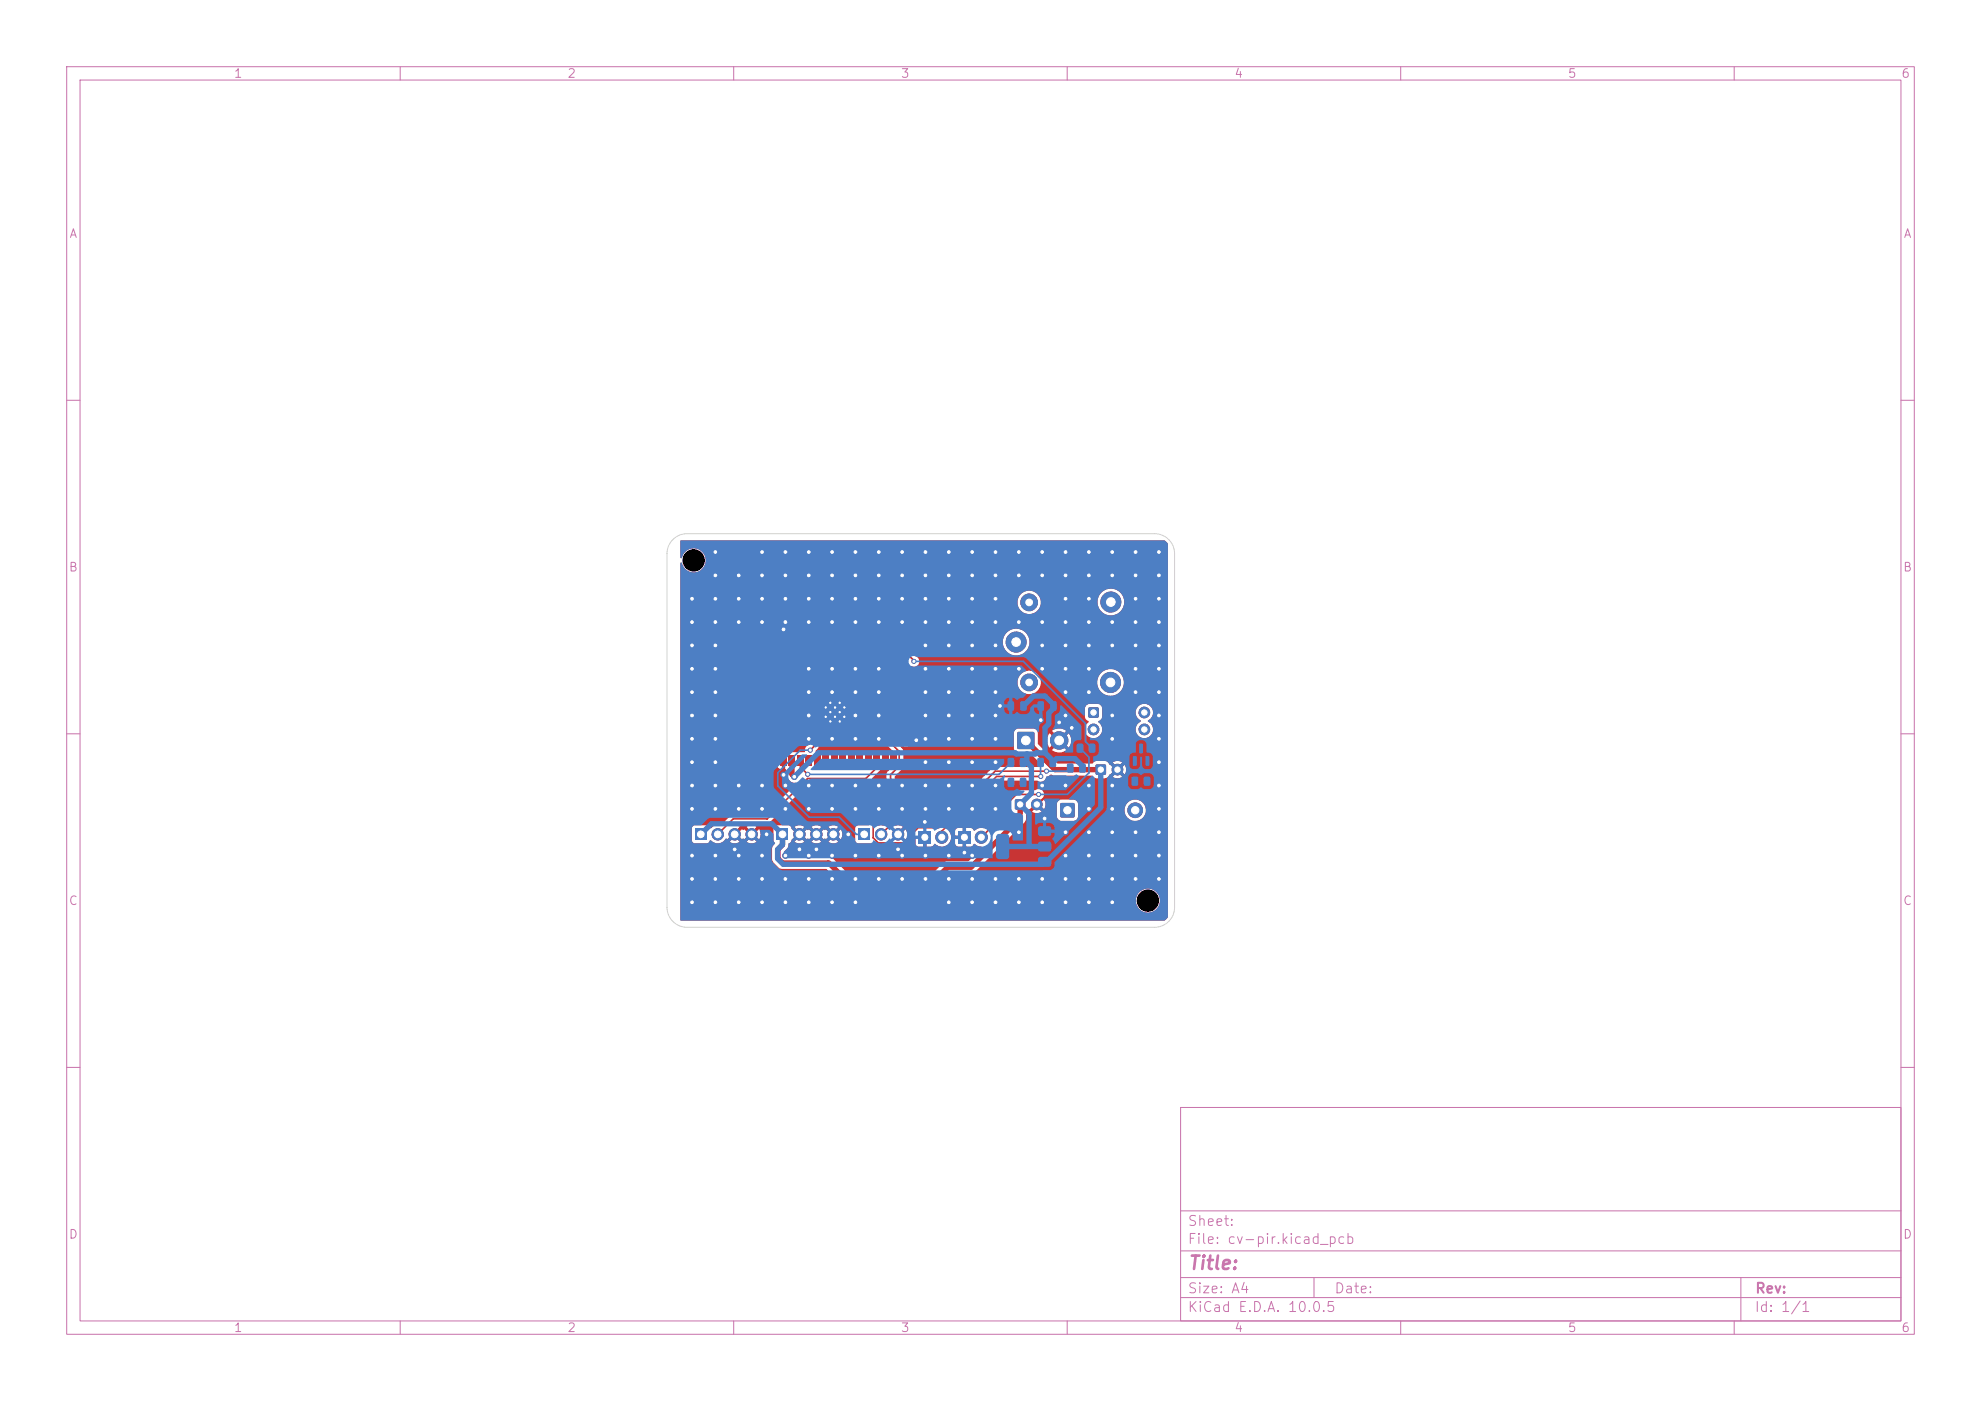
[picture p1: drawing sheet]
<svg xmlns="http://www.w3.org/2000/svg" width="297mm" height="210mm" viewBox="0 0 297 210" stroke-linecap="round" stroke-linejoin="round" font-family="sans-serif">
<defs><g id="words">
<text font-size="2" fill="#c872ab" x="178" y="190.8">Title:</text>
<g font-size="1.5" fill="#c872ab">
<text x="178" y="184.1">Sheet:</text>
<text x="178" y="186.8">File: cv-pir.kicad_pcb</text>
<text x="178" y="197">KiCad E.D.A. 10.0.5</text>
<text x="178" y="194.2">Size: A4</text>
<text x="200" y="194.2">Date:</text>
<text x="263" y="197">Id: 1/1</text>
<text x="263" y="194.2">Rev:</text>
</g>
<g font-size="1.3" fill="#c872ab">
<text x="35" y="12">1</text>
<text x="85" y="12">2</text>
<text x="135" y="12">3</text>
<text x="185" y="12">4</text>
<text x="235" y="12">5</text>
<text x="285" y="12">6</text>
<text x="10.3" y="36">A</text>
<text x="285.3" y="36">A</text>
<text x="10.2" y="86">B</text>
<text x="285.2" y="86">B</text>
<text x="10.2" y="136">C</text>
<text x="285.2" y="136">C</text>
<text x="10.2" y="186">D</text>
<text x="285.2" y="186">D</text>
<text x="35" y="200">1</text>
<text x="85" y="200">2</text>
<text x="135" y="200">3</text>
<text x="185" y="200">4</text>
<text x="235" y="200">5</text>
<text x="285" y="200">6</text>
</g>
</g></defs>
<g fill="none" stroke="#c872ab" stroke-width=".15">
<path d="M10 10h277v190h-277zM12 12h273v186h-273zM60 10v2M110 10v2M160 10v2M210 10v2M260 10v2M10 60h2M285 60h2M10 110h2M285 110h2M10 160h2"/>
<path d="M177 166h108v32h-108zM285 160h2M60 198v2M110 198v2M160 198v2M177 194.5h108M177 191.5h108M177 187.5h108M177 181.5h108M197 191.5v3M210 198v2M260 198v2"/>
<path d="M261 191.5v6.5"/>
</g>
<path d="M104.2 124.2h1.7v1.7h-1.7z" fill="#c83434"/>
<g fill="#c83434" stroke="#c83434" stroke-width=".15">
<circle cx="107.6" cy="125.1" r=".85"/>
<circle cx="110.1" cy="125.1" r=".85"/>
<circle cx="112.7" cy="125.1" r=".85"/>
</g>
<path d="M152.6 109.8h2.4v2.4h-2.4z" fill="#c83434"/>
<circle cx="158.8" cy="111" r="1.3" fill="#c83434" stroke="#c83434" stroke-width=".15"/>
<path d="M152.2 119.9h1.5v1.4h-1.5z" fill="#c83434"/>
<g fill="#c83434" stroke="#c83434" stroke-width=".15">
<circle cx="155.4" cy="120.6" r=".8"/>
<circle cx="140" cy="134.4" r=".75"/>
</g>
<path d="M163.2 106.1h1.5v1.4h-1.5z" fill="#c83434"/>
<g fill="#c83434" stroke="#c83434" stroke-width=".15">
<circle cx="163.9" cy="109.3" r=".8"/>
<circle cx="171.6" cy="109.3" r=".8"/>
<circle cx="171.6" cy="106.8" r=".8"/>
</g>
<path d="M116.5 124.2h1.7v1.7h-1.7z" fill="#c83434"/>
<g fill="#c83434" stroke="#c83434" stroke-width=".15">
<circle cx="119.9" cy="125.1" r=".85"/>
<circle cx="122.4" cy="125.1" r=".85"/>
<circle cx="124.9" cy="125.1" r=".85"/>
</g>
<path d="M159 120.4h2.1v2.1h-2.1z" fill="#c83434"/>
<circle cx="170.2" cy="121.5" r="1.1" fill="#c83434" stroke="#c83434" stroke-width=".15"/>
<path d="M143.7 124.6h1.8v1.8h-1.8z" fill="#c83434"/>
<g fill="#c83434" stroke="#c83434" stroke-width=".15">
<circle cx="147.1" cy="125.5" r=".9"/>
<circle cx="136" cy="134.4" r=".75"/>
</g>
<g fill="#c83434">
<path d="M117 113.3h.9v1.5h-.9z"/>
<path d="M118.3 113.3h.9v1.5h-.9z"/>
<path d="M119.6 113.3h.9v1.5h-.9z"/>
<path d="M120.8 113.3h.9v1.5h-.9z"/>
<path d="M122.1 113.3h.9v1.5h-.9z"/>
<path d="M123.4 113.3h.9v1.5h-.9z"/>
<path d="M124.6 113.3h.9v1.5h-.9z"/>
<path d="M125.9 113.3h.9v1.5h-.9z"/>
<path d="M127.2 113.3h.9v1.5h-.9z"/>
<path d="M128.5 113.3h.8v1.5h-.8z"/>
<path d="M129.7 113.3h.9v1.5h-.9z"/>
<path d="M131 113.3h.9v1.5h-.9z"/>
<path d="M132.3 113.3h.9v1.5h-.9z"/>
<path d="M133.5 113.3h.9v1.5h-.9z"/>
<path d="M134.5 110.5h1.5v.9h-1.5z"/>
<path d="M134.5 109.2h1.5v.9h-1.5z"/>
<path d="M134.5 108h1.5v.9h-1.5z"/>
<path d="M134.5 106.7h1.5v.9h-1.5z"/>
<path d="M134.5 105.4h1.5v.9h-1.5z"/>
<path d="M134.5 104.2h1.5v.9h-1.5z"/>
<path d="M134.5 102.9h1.5v.9h-1.5z"/>
<path d="M134.5 101.6h1.5v.9h-1.5z"/>
<path d="M134.5 100.4h1.5v.9h-1.5z"/>
<path d="M134.5 99.1h1.5v.9h-1.5z"/>
<path d="M133.5 95.8h.9v1.5h-.9z"/>
<path d="M132.3 95.8h.9v1.5h-.9z"/>
<path d="M131 95.8h.9v1.5h-.9z"/>
<path d="M129.7 95.8h.9v1.5h-.9z"/>
<path d="M128.5 95.8h.8v1.5h-.8z"/>
<path d="M127.2 95.8h.9v1.5h-.9z"/>
<path d="M125.9 95.8h.9v1.5h-.9z"/>
<path d="M124.6 95.8h.9v1.5h-.9z"/>
<path d="M123.4 95.8h.9v1.5h-.9z"/>
<path d="M122.1 95.8h.9v1.5h-.9z"/>
<path d="M120.8 95.8h.9v1.5h-.9z"/>
<path d="M119.6 95.8h.9v1.5h-.9z"/>
<path d="M118.3 95.8h.9v1.5h-.9z"/>
<path d="M117 95.8h.9v1.5h-.9z"/>
<path d="M123.3 107.7h.9v.9h-.9z"/>
</g>
<circle cx="124.5" cy="108.2" r=".3" fill="#c83434" stroke="#c83434" stroke-width=".15"/>
<path d="M124.7 107.7h.9v.9h-.9z" fill="#c83434"/>
<circle cx="125.9" cy="108.2" r=".3" fill="#c83434" stroke="#c83434" stroke-width=".15"/>
<path d="M126.1 107.7h.9v.9h-.9z" fill="#c83434"/>
<g fill="#c83434" stroke="#c83434" stroke-width=".15">
<circle cx="123.8" cy="107.5" r=".3"/>
<circle cx="125.2" cy="107.5" r=".3"/>
<circle cx="126.6" cy="107.5" r=".3"/>
</g>
<path d="M123.3 106.3h.9v.9h-.9z" fill="#c83434"/>
<circle cx="124.5" cy="106.7" r=".3" fill="#c83434" stroke="#c83434" stroke-width=".15"/>
<path d="M124.7 106.3h.9v.9h-.9z" fill="#c83434"/>
<circle cx="125.9" cy="106.7" r=".3" fill="#c83434" stroke="#c83434" stroke-width=".15"/>
<path d="M126.1 106.3h.9v.9h-.9z" fill="#c83434"/>
<g fill="#c83434" stroke="#c83434" stroke-width=".15">
<circle cx="123.8" cy="106.1" r=".3"/>
<circle cx="125.2" cy="106.1" r=".3"/>
<circle cx="126.6" cy="106.1" r=".3"/>
</g>
<path d="M123.3 104.9h.9v.9h-.9z" fill="#c83434"/>
<circle cx="124.5" cy="105.4" r=".3" fill="#c83434" stroke="#c83434" stroke-width=".15"/>
<path d="M124.7 104.9h.9v.9h-.9z" fill="#c83434"/>
<circle cx="125.9" cy="105.4" r=".3" fill="#c83434" stroke="#c83434" stroke-width=".15"/>
<g fill="#c83434">
<path d="M126.1 104.9h.9v.9h-.9z"/>
<path d="M137.8 124.6h1.8v1.8h-1.8z"/>
</g>
<circle cx="141.2" cy="125.5" r=".9" fill="#c83434" stroke="#c83434" stroke-width=".15"/>
<path d="M164.3 114.6h1.5v1.5h-1.5z" fill="#c83434"/>
<g fill="#c83434" stroke="#c83434" stroke-width=".15">
<circle cx="167.5" cy="115.4" r=".8"/>
<circle cx="152.3" cy="96.2" r="1.5"/>
<circle cx="154.3" cy="102.3" r="1.25"/>
<circle cx="166.5" cy="102.3" r="1.5"/>
<circle cx="166.5" cy="90.2" r="1.5"/>
<circle cx="154.3" cy="90.3" r="1.25"/>
<circle cx="132" cy="134.4" r=".75"/>
</g>
<path d="M128.7 124.2h1.7v1.7h-1.7z" fill="#c83434"/>
<g fill="#c83434" stroke="#c83434" stroke-width=".15">
<circle cx="132.1" cy="125.1" r=".85"/>
<circle cx="134.6" cy="125.1" r=".85"/>
<circle cx="110.5" cy="83.2" r=".5"/>
<circle cx="156.9" cy="115.6" r=".3"/>
<circle cx="166.7" cy="96.8" r=".4"/>
<circle cx="121.2" cy="131.8" r=".4"/>
<circle cx="145.7" cy="96.8" r=".4"/>
<circle cx="163.2" cy="96.8" r=".4"/>
<circle cx="128.2" cy="110.8" r=".4"/>
<circle cx="138.8" cy="114.2" r=".4"/>
<circle cx="152.7" cy="86.3" r=".4"/>
<circle cx="138.7" cy="82.8" r=".4"/>
<circle cx="138.7" cy="96.8" r=".4"/>
<circle cx="131.8" cy="100.2" r=".4"/>
<circle cx="138.8" cy="100.2" r=".4"/>
<circle cx="170.3" cy="93.3" r=".4"/>
<circle cx="128.2" cy="100.2" r=".4"/>
<circle cx="159.7" cy="124.8" r=".4"/>
<circle cx="145.7" cy="82.8" r=".4"/>
<circle cx="163.3" cy="93.3" r=".4"/>
<circle cx="107.2" cy="107.2" r=".4"/>
<circle cx="149.3" cy="86.3" r=".4"/>
<circle cx="149.3" cy="93.3" r=".4"/>
<circle cx="137.4" cy="111" r=".4"/>
<circle cx="138.8" cy="93.3" r=".4"/>
<circle cx="163.2" cy="82.8" r=".4"/>
<circle cx="135.3" cy="128.2" r=".4"/>
<circle cx="128.2" cy="121.2" r=".4"/>
<circle cx="110.8" cy="128.2" r=".4"/>
<circle cx="142.2" cy="103.8" r=".4"/>
<circle cx="145.8" cy="128.2" r=".4"/>
<circle cx="159.7" cy="100.2" r=".4"/>
<circle cx="145.7" cy="89.8" r=".4"/>
<circle cx="128.2" cy="131.8" r=".4"/>
<circle cx="159.7" cy="128.2" r=".4"/>
<circle cx="166.7" cy="107.2" r=".4"/>
<circle cx="173.7" cy="124.8" r=".4"/>
<circle cx="128.2" cy="86.3" r=".4"/>
<circle cx="149.2" cy="135.3" r=".4"/>
<circle cx="170.3" cy="82.8" r=".4"/>
<circle cx="124.8" cy="128.2" r=".4"/>
<circle cx="156.6" cy="122.7" r=".4"/>
<circle cx="121.2" cy="93.3" r=".4"/>
<circle cx="121.2" cy="110.8" r=".4"/>
<circle cx="131.8" cy="121.2" r=".4"/>
<circle cx="145.7" cy="117.7" r=".4"/>
<circle cx="142.3" cy="121.2" r=".4"/>
<circle cx="156.3" cy="86.3" r=".4"/>
<circle cx="128.2" cy="117.7" r=".4"/>
<circle cx="156.2" cy="82.8" r=".4"/>
<circle cx="166.7" cy="117.7" r=".4"/>
<circle cx="128.2" cy="107.2" r=".4"/>
<circle cx="142.3" cy="107.2" r=".4"/>
<circle cx="173.7" cy="131.8" r=".4"/>
<circle cx="159.7" cy="89.8" r=".4"/>
<circle cx="107.2" cy="96.8" r=".4"/>
<circle cx="173.7" cy="96.8" r=".4"/>
<circle cx="117.5" cy="94.3" r=".4"/>
<circle cx="163.3" cy="100.2" r=".4"/>
<circle cx="107.2" cy="135.3" r=".4"/>
<circle cx="103.7" cy="96.8" r=".4"/>
<circle cx="135.3" cy="82.8" r=".4"/>
<circle cx="159.7" cy="96.8" r=".4"/>
<circle cx="121.2" cy="135.3" r=".4"/>
<circle cx="107.2" cy="103.8" r=".4"/>
<circle cx="103.8" cy="128.2" r=".4"/>
<circle cx="107.2" cy="121.2" r=".4"/>
<circle cx="103.8" cy="93.3" r=".4"/>
<circle cx="173.7" cy="82.8" r=".4"/>
<circle cx="117.7" cy="89.8" r=".4"/>
<circle cx="131.8" cy="107.2" r=".4"/>
<circle cx="107.2" cy="128.2" r=".4"/>
<circle cx="173.7" cy="114.2" r=".4"/>
<circle cx="145.8" cy="131.8" r=".4"/>
<circle cx="110.8" cy="121.2" r=".4"/>
<circle cx="166.7" cy="82.8" r=".4"/>
<circle cx="145.7" cy="110.8" r=".4"/>
<circle cx="107.2" cy="93.3" r=".4"/>
<circle cx="110.8" cy="93.3" r=".4"/>
<circle cx="149.3" cy="121.2" r=".4"/>
<circle cx="135.3" cy="93.3" r=".4"/>
<circle cx="152.7" cy="82.8" r=".4"/>
<circle cx="103.8" cy="100.2" r=".4"/>
<circle cx="110.7" cy="89.8" r=".4"/>
<circle cx="142.2" cy="89.8" r=".4"/>
<circle cx="117.8" cy="128.2" r=".4"/>
<circle cx="173.7" cy="86.3" r=".4"/>
<circle cx="159.7" cy="117.7" r=".4"/>
<circle cx="152.7" cy="124.8" r=".4"/>
<circle cx="128.2" cy="93.3" r=".4"/>
<circle cx="124.8" cy="131.8" r=".4"/>
<circle cx="149.3" cy="114.2" r=".4"/>
<circle cx="131.7" cy="82.8" r=".4"/>
<circle cx="131.7" cy="89.8" r=".4"/>
<circle cx="142.3" cy="86.3" r=".4"/>
<circle cx="124.7" cy="82.8" r=".4"/>
<circle cx="103.7" cy="89.8" r=".4"/>
<circle cx="149.3" cy="131.8" r=".4"/>
<circle cx="173.7" cy="117.7" r=".4"/>
<circle cx="135.3" cy="121.2" r=".4"/>
<circle cx="149.2" cy="82.8" r=".4"/>
<circle cx="152.7" cy="135.3" r=".4"/>
<circle cx="156" cy="107.9" r=".4"/>
<circle cx="156.3" cy="100.2" r=".4"/>
<circle cx="145.8" cy="107.2" r=".4"/>
<circle cx="142.3" cy="93.3" r=".4"/>
<circle cx="173.7" cy="93.3" r=".4"/>
<circle cx="166.7" cy="128.2" r=".4"/>
<circle cx="128.2" cy="135.3" r=".4"/>
<circle cx="110.8" cy="131.8" r=".4"/>
<circle cx="131.7" cy="103.8" r=".4"/>
<circle cx="173.7" cy="100.2" r=".4"/>
<circle cx="134.6" cy="127.3" r=".4"/>
<circle cx="149.2" cy="110.8" r=".4"/>
<circle cx="159.7" cy="131.8" r=".4"/>
<circle cx="173.7" cy="89.8" r=".4"/>
<circle cx="122.4" cy="127.3" r=".4"/>
<circle cx="114.2" cy="135.3" r=".4"/>
<circle cx="152.7" cy="131.8" r=".4"/>
<circle cx="145.8" cy="100.2" r=".4"/>
<circle cx="138.8" cy="131.8" r=".4"/>
<circle cx="159.7" cy="103.8" r=".4"/>
<circle cx="145.8" cy="114.2" r=".4"/>
<circle cx="107.2" cy="117.7" r=".4"/>
<circle cx="159.7" cy="86.3" r=".4"/>
<circle cx="149.3" cy="107.2" r=".4"/>
<circle cx="156.2" cy="96.8" r=".4"/>
<circle cx="135.3" cy="117.7" r=".4"/>
<circle cx="159.7" cy="107.2" r=".4"/>
<circle cx="124.7" cy="110.8" r=".4"/>
<circle cx="149.2" cy="96.8" r=".4"/>
<circle cx="128.2" cy="82.8" r=".4"/>
<circle cx="103.8" cy="135.3" r=".4"/>
<circle cx="159.7" cy="135.3" r=".4"/>
<circle cx="117.8" cy="121.2" r=".4"/>
<circle cx="110.8" cy="86.3" r=".4"/>
<circle cx="117.7" cy="135.3" r=".4"/>
<circle cx="163.2" cy="117.7" r=".4"/>
<circle cx="145.7" cy="135.3" r=".4"/>
<circle cx="131.7" cy="110.8" r=".4"/>
<circle cx="131.8" cy="128.2" r=".4"/>
<circle cx="103.8" cy="131.8" r=".4"/>
<circle cx="114.2" cy="82.8" r=".4"/>
<circle cx="124.8" cy="100.2" r=".4"/>
<circle cx="124.7" cy="89.8" r=".4"/>
<circle cx="117.8" cy="131.8" r=".4"/>
<circle cx="170.3" cy="100.2" r=".4"/>
<circle cx="170.3" cy="86.3" r=".4"/>
<circle cx="145.8" cy="121.2" r=".4"/>
<circle cx="114.2" cy="128.2" r=".4"/>
<circle cx="163.2" cy="103.8" r=".4"/>
<circle cx="114.2" cy="117.7" r=".4"/>
<circle cx="103.8" cy="110.8" r=".4"/>
<circle cx="166.7" cy="86.3" r=".4"/>
<circle cx="163.3" cy="124.8" r=".4"/>
<circle cx="138.7" cy="89.8" r=".4"/>
<circle cx="121.2" cy="100.2" r=".4"/>
<circle cx="166.7" cy="135.3" r=".4"/>
<circle cx="138.8" cy="107.2" r=".4"/>
<circle cx="124.8" cy="86.3" r=".4"/>
<circle cx="124.8" cy="121.2" r=".4"/>
<circle cx="166.7" cy="131.8" r=".4"/>
<circle cx="128.2" cy="128.2" r=".4"/>
<circle cx="117.8" cy="86.3" r=".4"/>
<circle cx="121.2" cy="121.2" r=".4"/>
<circle cx="107.2" cy="89.8" r=".4"/>
<circle cx="138.7" cy="117.7" r=".4"/>
<circle cx="142.3" cy="114.2" r=".4"/>
<circle cx="119.9" cy="127.3" r=".4"/>
<circle cx="149.3" cy="100.2" r=".4"/>
<circle cx="110.1" cy="127.3" r=".4"/>
<circle cx="107.2" cy="110.8" r=".4"/>
<circle cx="160.7" cy="109.1" r=".4"/>
<circle cx="124.7" cy="117.7" r=".4"/>
<circle cx="124.8" cy="93.3" r=".4"/>
<circle cx="149.2" cy="117.7" r=".4"/>
<circle cx="114.9" cy="125.1" r=".4"/>
<circle cx="131.8" cy="86.3" r=".4"/>
<circle cx="156.3" cy="93.3" r=".4"/>
<circle cx="163.3" cy="86.3" r=".4"/>
<circle cx="156.3" cy="131.8" r=".4"/>
<circle cx="163.3" cy="131.8" r=".4"/>
<circle cx="117.5" cy="116.2" r=".4"/>
<circle cx="163.3" cy="121.2" r=".4"/>
<circle cx="135.3" cy="86.3" r=".4"/>
<circle cx="103.8" cy="117.7" r=".4"/>
<circle cx="138.8" cy="121.2" r=".4"/>
<circle cx="107.2" cy="131.8" r=".4"/>
<circle cx="131.7" cy="117.7" r=".4"/>
<circle cx="110.7" cy="117.7" r=".4"/>
<circle cx="142.3" cy="100.2" r=".4"/>
<circle cx="128.2" cy="103.8" r=".4"/>
<circle cx="142.3" cy="110.8" r=".4"/>
<circle cx="166.7" cy="121.2" r=".4"/>
<circle cx="124.7" cy="135.3" r=".4"/>
<circle cx="107.2" cy="100.2" r=".4"/>
<circle cx="107.2" cy="86.3" r=".4"/>
<circle cx="121.2" cy="107.2" r=".4"/>
<circle cx="145.8" cy="86.3" r=".4"/>
<circle cx="142.3" cy="128.2" r=".4"/>
<circle cx="121.2" cy="82.8" r=".4"/>
<circle cx="142.3" cy="131.8" r=".4"/>
<circle cx="166.7" cy="93.3" r=".4"/>
<circle cx="142.3" cy="117.7" r=".4"/>
<circle cx="121.2" cy="117.7" r=".4"/>
<circle cx="117.8" cy="93.3" r=".4"/>
<circle cx="124.7" cy="103.8" r=".4"/>
<circle cx="107.2" cy="82.8" r=".4"/>
<circle cx="131.8" cy="131.8" r=".4"/>
<circle cx="103.8" cy="103.8" r=".4"/>
<circle cx="145.8" cy="93.3" r=".4"/>
<circle cx="145.7" cy="103.8" r=".4"/>
<circle cx="170.3" cy="124.8" r=".4"/>
<circle cx="138.8" cy="86.3" r=".4"/>
<circle cx="170.2" cy="89.8" r=".4"/>
<circle cx="170.3" cy="103.8" r=".4"/>
<circle cx="117.7" cy="82.8" r=".4"/>
<circle cx="114.2" cy="131.8" r=".4"/>
<circle cx="138.7" cy="103.8" r=".4"/>
<circle cx="166.7" cy="124.8" r=".4"/>
<circle cx="144.6" cy="127.8" r=".4"/>
<circle cx="173.7" cy="128.2" r=".4"/>
<circle cx="166.7" cy="110.8" r=".4"/>
<circle cx="163.2" cy="135.3" r=".4"/>
<circle cx="127.2" cy="125.1" r=".4"/>
<circle cx="156.2" cy="117.7" r=".4"/>
<circle cx="149.2" cy="103.8" r=".4"/>
<circle cx="170.3" cy="131.8" r=".4"/>
<circle cx="149.9" cy="105.8" r=".4"/>
<circle cx="138.7" cy="123.2" r=".4"/>
<circle cx="170.3" cy="128.2" r=".4"/>
<circle cx="114.2" cy="121.2" r=".4"/>
<circle cx="114.2" cy="86.3" r=".4"/>
<circle cx="158.8" cy="108.3" r=".4"/>
<circle cx="173.7" cy="103.8" r=".4"/>
<circle cx="103.8" cy="121.2" r=".4"/>
<circle cx="121.2" cy="103.8" r=".4"/>
<circle cx="121.2" cy="128.2" r=".4"/>
<circle cx="135.3" cy="131.8" r=".4"/>
<circle cx="142.3" cy="82.8" r=".4"/>
<circle cx="114.2" cy="89.8" r=".4"/>
<circle cx="152.7" cy="100.2" r=".4"/>
<circle cx="103.8" cy="107.2" r=".4"/>
<circle cx="117.7" cy="117.7" r=".4"/>
<circle cx="173.7" cy="121.2" r=".4"/>
<circle cx="128.2" cy="89.8" r=".4"/>
<circle cx="173.7" cy="110.8" r=".4"/>
<circle cx="114.2" cy="93.3" r=".4"/>
<circle cx="103.8" cy="114.2" r=".4"/>
<circle cx="135.3" cy="89.8" r=".4"/>
<circle cx="159.7" cy="93.3" r=".4"/>
<circle cx="156.2" cy="135.3" r=".4"/>
<circle cx="170.2" cy="96.8" r=".4"/>
<circle cx="152.7" cy="93.3" r=".4"/>
<circle cx="142.3" cy="135.3" r=".4"/>
<circle cx="138.7" cy="110.8" r=".4"/>
<circle cx="110.7" cy="135.3" r=".4"/>
<circle cx="107.2" cy="114.2" r=".4"/>
<circle cx="142.2" cy="96.8" r=".4"/>
<circle cx="163.3" cy="128.2" r=".4"/>
<circle cx="173.7" cy="107.2" r=".4"/>
<circle cx="138.8" cy="128.2" r=".4"/>
<circle cx="163.2" cy="89.8" r=".4"/>
<circle cx="159.7" cy="82.8" r=".4"/>
<circle cx="121.2" cy="86.3" r=".4"/>
<circle cx="149.2" cy="89.8" r=".4"/>
<circle cx="121.2" cy="89.8" r=".4"/>
<circle cx="131.8" cy="93.3" r=".4"/>
<circle cx="119.1" cy="116.4" r=".4"/>
<circle cx="155.7" cy="119.1" r=".3"/>
<circle cx="121.1" cy="116.1" r=".3"/>
<circle cx="137" cy="99.1" r=".3"/>
<circle cx="121.5" cy="112.4" r=".3"/>
<circle cx="156" cy="116.4" r=".3"/>
</g>
<path d="M118.7 114v2.1l.4 .3M153.8 111l4.4 4.4h6.8M117.3 125.1v1.5l-.7 .7v1.4l.7 .7h7l5 5h2.7M152.9 120.6v2l-7.3 7.4h-3.5l-4.4 4.4h-1.7" fill="none" stroke="#c83434" stroke-width=".8"/>
<path d="M121.3 96.5v2.4l.8 .8v12.1l-.6 .6M122.5 96.5v1.1h.7l6.6 6.5v3.5l5 5v2.2l-1.3 1.3v7.6l-1.4 1.4M137 99.1v-.1l-.7-.7h-2.1l-.5 .5v.6l.3 .3h1.1l.1-.2M120 114v1.1l1.1 1M129.8 116.7h-8.7l-6.1 6.1h-5.1l-2.3 2.3M131.4 114v1.1l-1.6 1.6M155.7 119.1h-3.3l-2 2v1.1l-3.3 3.3M156 116.4h-6.6l-8.2 8.2v.9M156.9 115.6h-7.7l-8.5 8.5h-3l-2.3 2.3h-3.7l-.8-.8v-7.8l-1.1-1.1" fill="none" stroke="#c83434" stroke-width=".25"/>
<g fill="#c83434">
<path d="M132.1 115.3h1.2a.34 .34 0 0 1-.3 .4l-.1 .4v7.2l-.4 .5h-.9l-.1-.1v-6l-.1-.3-.6-.7z"/>
<path d="M121.9 98h.1l.4 .2h.6l6.1 6.1 .1 3.6 4.6 4.6v.2l-10.6 .1-.9-.1 .4-.8v-12.2l-.1-.3-.7-.8z"/>
<path d="M124.5 97.8l8.9-.1a.15 .15 0 0 1 .2 .1 .15 .15 0 0 1 0 .2l-.5 .6v.8l.1 .4 .8 .6v10v.3h-.2l-3.4-3.4v-3.3l-.1-.3-5.8-5.7z"/>
<path d="M102 81.1l72.5-.1 .6 .5v55.9l-.1 .3-.5 .3h-72.4l-.1-.1v-10.7h13.7l.1 1.8 .1 .3 1 .8 .3 .2h6.7l4.8 4.8 .5 .2h1.9a1.25 1.25 0 0 0 1.4 .2 1.25 1.25 0 0 0 .7-1.2h1.5v.2a1.25 1.25 0 0 0 2 .9l2.6 .1a1.25 1.25 0 0 0 1.4-.1l-.7-.6-.7 .6h-2.6l.2-.1h1l.7-.6 .3 .4 .7-.7h.7l.7 .7 .1-.2h29.2a1.8 1.8 0 0 0 2.5 1.8 1.8 1.8 0 0 0 .4-3.1 1.8 1.8 0 0 0-2.9 1v.3h-29.2a1.24 1.24 0 0 0-.1-1.2l-.7 .7h-.7l1.1-1-.4-.2v-.2l2.1-2.1h3.3l.5-.2 7.4-7.5 .2-.5 .1-.9 1.1-1.2 .1 .2 .3 .2-.6 .7a1.29 1.29 0 0 0 1.4 0l-.7-.7 .3-.2v-.2l.7 .7 .2-.7h1.7v1.8a.74 .74 0 0 0 .7 .7h1.8l.5-.2 .2-.4v-1.2h7a1.61 1.61 0 0 0 2.2 1.6 1.61 1.61 0 0 0 .4-2.7 1.61 1.61 0 0 0-2.6 .9v.2h-7v-.8l-.1-.4-.3-.2h-2.1a.74 .74 0 0 0-.7 .7h-1.7l-.2-.7-.7 .6v-.2l-.3-.1 .3-.3a.81 .81 0 0 0 .6-1.2 .81 .81 0 0 0-1.2-.2h-2.9l-.3 .1-2.1 2.2-.1 1.2-2.3 2.2a1.64 1.64 0 0 0-1.5 .3l-.4-.4h-.8v1h-.5v-1h-.7l-.3 .1-.1 .3v.8h1v.5h-1v.7l.2 .3 .9 .1v-1h.5v1h.8l.5-.4 .5 .3 .6 .2v.1l-2 2h-3.2l-.4 .1-4.3 4.3h-.4a1.28 1.28 0 0 0-1.4-.3 1.28 1.28 0 0 0-.8 1.1h-1.5v-.2a1.29 1.29 0 0 0-2.2-.6h-1.3l-4.9-4.8-.3-.2-6.8-.1-.2-.1 .1-.7 .4-.4 .2-.5a.54 .54 0 0 1 .4-.5l.1-.3 .7-.7 .3 .3-.6 .7a1.33 1.33 0 0 0 1.5 0l-.6-.7 .3-.3 .7 .6 .1-.1 .2 .1 .6-.6 .4 .3-.7 .7a1.33 1.33 0 0 0 1.6 0l-.7-.7 .4-.3 .6 .6 .2-.1 .1 .1 .7-.6 .3 .3-.6 .7a1.33 1.33 0 0 0 1.5 0l-.6-.7 .3-.3 .7 .6a1.34 1.34 0 0 0 0-1.5l-.7 .6-.3-.3 .5-.7a1.34 1.34 0 0 0-1.4 0l.6 .7-.3 .3-.7-.6-.1 .1-.2-.1-.6 .6-.4-.3 .7-.7a1.33 1.33 0 0 0-1.6 0l.7 .7-.4 .3-.6-.6-.2 .1-.1-.1-.7 .6-.3-.3 .6-.7a1.33 1.33 0 0 0-1.5 0l.6 .7-.3 .3-.7-.6-.2-.4-.2-.2h-1.9l-.3 .2-.1 .3v1.8l.2 .4-.3 .5-.2 .3h-13.7v-3h1.7v1.8l.3 .4h2l.5-.5a1.49 1.49 0 0 0 2.4-.2l.1 .1 .7-.6 .3 .3-.6 .7a1.34 1.34 0 0 0 1.5 0l-.6-.7 .3-.3 .7 .6 .1-.1 .2 .1 .6-.6 .4 .3-.7 .7a1.33 1.33 0 0 0 1.5 0l-.6-.7 .4-.3 .6 .6a1.34 1.34 0 0 0 0-1.5l-.6 .6-.4-.3 .6-.7a1.34 1.34 0 0 0-1.5 0l.7 .7-.4 .3-.6-.6-.2 .1-.1-.1-.7 .6-.3-.3 .6-.7-.8-.2-.1-.1 .2-.2 5.1-.1 6.1-6h8.1l.8 .8v5.5l-.1 .1h-1.5l-.3 .2-.2 .3v1.8a.49 .49 0 0 0 .5 .4l2-.1 .6 .5 .3 .2h3.8l.4-.2 1.3-1.3 .2 .2v.9l.3 .3h.8v-1h.5v1h.8l.4-.4a1.46 1.46 0 0 0 2.1 0 1.46 1.46 0 0 0 0-2l7.4-7.5h5.9a.91 .91 0 0 0 1.4-.6l.4-.1a.41 .41 0 0 1 .6-.1l5.8 .1 .6 .4h1.3a.81 .81 0 0 0 .7-.6l.8-.7 .2 .3 .2 .1-.7 .6a1.29 1.29 0 0 0 1.5 0l-.7-.6 .3-.2v-.2l.7 .6a1.29 1.29 0 0 0 0-1.4l-.7 .7v-.2l-.3-.1 .6-.7a1.29 1.29 0 0 0-1.4 0l.7 .7h-.2l-.2 .3-.8-.7a.73 .73 0 0 0-.7-.5h-1.3l-.6 .4-5.2-.1-2.9-2.8v-.7h1.4l.1 .7 .3 .5 .8-.9 .3 .4-.8 .8 .1 .1a1.79 1.79 0 0 0 2.1-.1l-.9-.8 .4-.4 .8 .9 .1-.1a1.79 1.79 0 0 0-.1-2.1l-.8 .8-.4-.3 .9-.8-.1-.1a1.79 1.79 0 0 0-2.1 .1l.8 .8-.3 .3-.8-.8-.3 .5-.1 .5h-1.4v-1a.74 .74 0 0 0-.7-.7h-2.3l-.4 .3-.2 .4v2.2a.74 .74 0 0 0 .7 .7h1.6l2 2.1-.1 .1h-7.2l-8.5 8.4-3 .1-1.4 1.2h-.1l-.2-.4-.7 .6-.3-.3 .6-.7-.4-.2h-.8l-.1-7.3 1.2-1.2 .1-.3v-2.3l-.4-.7h1.1l.2-.1 .2-.3v-.3h-1v.7h-.5v-.8l.2-.1 .1-.3h1.2v-4.5h26.1l.1 1.3 .1 .3 .4 .4a1.32 1.32 0 0 0-.4 1.9 1.32 1.32 0 0 0 2 .2 1.32 1.32 0 0 0 0-1.9l-.1-.2v-.1l.4-.3a1.38 1.38 0 0 0 .1-1.1h5.1v.2a1.88 1.88 0 0 0 .7 1.2 1.32 1.32 0 0 0-.7 1.8 1.32 1.32 0 0 0 1.9 .5 1.32 1.32 0 0 0 .4-1.9l-.5-.4a1.32 1.32 0 0 0 .3-2.3 1.32 1.32 0 0 0-2.1 .9h-5.1v-.5a.74 .74 0 0 0-.7-.7l-1.4 .1-.3 .2-.2 .4h-26.1v-4h16a1.75 1.75 0 0 0 1.8 1.8 1.75 1.75 0 0 0 1.7-1.8h8.5v.2a2 2 0 0 0 3 1.6 2 2 0 0 0 0-3.4 2 2 0 0 0-3 1.6h-8.5v-.2a1.75 1.75 0 0 0-1.8-1.5 1.75 1.75 0 0 0-1.7 1.7h-16v-2.1a.2 .2 0 0 1 0-.2 .2 .2 0 0 1 .3 0 .81 .81 0 0 0 1-.5 .81 .81 0 0 0-.6-1l-.7-.7h-1.6v-1.6h15.4v.3a2 2 0 0 0 3.1 1.6 2 2 0 0 0 0-3.5 2 2 0 0 0-3.1 1.6h-15.4v-.6l-.4-.3-16.8 .1v2.5h2.9l.1 1.3 .8 .9-.1 11.6a.94 .94 0 0 0-.8 1.1l-2.9 .1v2.4l.1 .2 .1 1 .6 .7 .3 .2h.5l.1 .2-4.6 4.6-5.1 .1-1.6 1.5h-.3a1.73 1.73 0 0 0-1.3 .5l-.2-.3-.3-.2h-1.9l-.2 .2-.2 .3h-1.7v-9.4h14.5l.3 .4h.4v-1h-.7v.6h-14.5v-1.6h14.5v.6h.7v-1h-.4l-.3 .4h-14.5v-15.9h14.5l.3 .4 .4 .1v-1h-.7v.5h-14.5v-1.6h14.5v.6h.7v-1h-.4l-.3 .4h-14.5v-5.5h50.5a1.75 1.75 0 0 0 1.8 1.8 1.75 1.75 0 0 0 1.7-1.9h8.5v.3a2 2 0 0 0 3.1 1.6 2 2 0 0 0 0-3.5 2 2 0 0 0-3.1 1.6h-8.5a1.75 1.75 0 0 0-1.8-1.6 1.75 1.75 0 0 0-1.7 1.7h-50.5v-5.8l.2-.1a1.81 1.81 0 0 0 2.4 1.4 1.81 1.81 0 0 0 1-2.6h3.8v.2a1.1 1.1 0 0 0 1.7 .8 1.1 1.1 0 0 0 0-1.8 1.1 1.1 0 0 0-1.7 .8h-3.8l-.1-.1a1.87 1.87 0 0 0-1.9-.7 1.87 1.87 0 0 0-1.5 1.4l-.1-.1z"/>
</g>
<path d="M104.2 124.2h1.7v1.7h-1.7z" fill="#4d7fc4"/>
<g fill="#4d7fc4" stroke="#4d7fc4" stroke-width=".15">
<circle cx="107.6" cy="125.1" r=".85"/>
<circle cx="110.1" cy="125.1" r=".85"/>
<circle cx="112.7" cy="125.1" r=".85"/>
</g>
<path d="M152.6 109.8h2.4v2.4h-2.4z" fill="#4d7fc4"/>
<circle cx="158.8" cy="111" r="1.3" fill="#4d7fc4" stroke="#4d7fc4" stroke-width=".15"/>
<path d="M152.2 119.9h1.5v1.4h-1.5z" fill="#4d7fc4"/>
<circle cx="155.4" cy="120.6" r=".8" fill="#4d7fc4" stroke="#4d7fc4" stroke-width=".15"/>
<path d="M163.2 106.1h1.5v1.4h-1.5z" fill="#4d7fc4"/>
<g fill="#4d7fc4" stroke="#4d7fc4" stroke-width=".15">
<circle cx="163.9" cy="109.3" r=".8"/>
<circle cx="171.6" cy="109.3" r=".8"/>
<circle cx="171.6" cy="106.8" r=".8"/>
</g>
<path d="M116.5 124.2h1.7v1.7h-1.7z" fill="#4d7fc4"/>
<g fill="#4d7fc4" stroke="#4d7fc4" stroke-width=".15">
<circle cx="119.9" cy="125.1" r=".85"/>
<circle cx="122.4" cy="125.1" r=".85"/>
<circle cx="124.9" cy="125.1" r=".85"/>
</g>
<path d="M159 120.4h2.1v2.1h-2.1z" fill="#4d7fc4"/>
<circle cx="170.2" cy="121.5" r="1.1" fill="#4d7fc4" stroke="#4d7fc4" stroke-width=".15"/>
<path d="M143.7 124.6h1.8v1.8h-1.8z" fill="#4d7fc4"/>
<g fill="#4d7fc4" stroke="#4d7fc4" stroke-width=".15">
<circle cx="147.1" cy="125.5" r=".9"/>
<circle cx="124.5" cy="108.2" r=".3"/>
<circle cx="125.9" cy="108.2" r=".3"/>
<circle cx="123.8" cy="107.5" r=".3"/>
<circle cx="125.2" cy="107.5" r=".3"/>
<circle cx="126.6" cy="107.5" r=".3"/>
<circle cx="124.5" cy="106.7" r=".3"/>
<circle cx="125.9" cy="106.7" r=".3"/>
<circle cx="123.8" cy="106.1" r=".3"/>
<circle cx="125.2" cy="106.1" r=".3"/>
<circle cx="126.6" cy="106.1" r=".3"/>
<circle cx="124.5" cy="105.4" r=".3"/>
<circle cx="125.9" cy="105.4" r=".3"/>
</g>
<path d="M137.8 124.6h1.8v1.8h-1.8z" fill="#4d7fc4"/>
<circle cx="141.2" cy="125.5" r=".9" fill="#4d7fc4" stroke="#4d7fc4" stroke-width=".15"/>
<path d="M164.3 114.6h1.5v1.5h-1.5z" fill="#4d7fc4"/>
<g fill="#4d7fc4" stroke="#4d7fc4" stroke-width=".15">
<circle cx="167.5" cy="115.4" r=".8"/>
<circle cx="152.3" cy="96.2" r="1.5"/>
<circle cx="154.3" cy="102.3" r="1.25"/>
<circle cx="166.5" cy="102.3" r="1.5"/>
<circle cx="166.5" cy="90.2" r="1.5"/>
<circle cx="154.3" cy="90.3" r="1.25"/>
</g>
<path d="M128.7 124.2h1.7v1.7h-1.7z" fill="#4d7fc4"/>
<g fill="#4d7fc4" stroke="#4d7fc4" stroke-width=".15">
<circle cx="132.1" cy="125.1" r=".85"/>
<circle cx="134.6" cy="125.1" r=".85"/>
</g>
<g fill="#4d7fc4">
<path d="M171.5 116.5l.7-.1 .3 .2v1l-.2 .2h-.6l-.2-.2z"/>
<path d="M169.7 116.5l.7-.1 .2 .2 .1 1-.2 .2h-.6l-.2-.2z"/>
<path d="M153 105.2l.7-.1 .2 .1v1.1l-.1 .2h-.6l-.2-.1z"/>
<path d="M151.1 105.2l.7-.1 .2 .1v1.1l-.1 .2h-.6l-.2-.1z"/>
<path d="M152.9 116.7l.7-.1 .3 .1v1l-.2 .3h-.6l-.2-.2z"/>
<path d="M151.1 116.7l.7-.1 .3 .1v1l-.2 .3h-.6l-.2-.2z"/>
<path d="M171.8 113.4l.4-.1 .1 .1v1.3l-.1 .1-.5-.1z"/>
<path d="M169.9 113.4l.4-.1 .1 .1v1.3l-.1 .1-.5-.1z"/>
<path d="M170.8 111.5h.4h.2v1.3l-.1 .1-.5-.1z"/>
<path d="M163.3 111.5h.7l.2 .1v1l-.1 .2-.6 .1-.3-.2z"/>
<path d="M161.5 111.5h.7l.2 .1v1l-.1 .2-.7 .1-.2-.2z"/>
<path d="M155.7 124l.3-.2 1.5 .1 .1 .3v1l-.4 .1h-1.4l-.2-.3z"/>
<path d="M155.7 126.3l.3-.2 1.5 .1 .1 .3v1l-.4 .1h-1.4l-.2-.3z"/>
<path d="M149.5 125.1l.2-.1h1.1l.5 .3v3l-.2 .4-1.4 .1-.3-.3-.1-3z"/>
<path d="M155.7 128.6l.3-.2 1.5 .1 .1 .3v1l-.4 .1h-1.4l-.2-.3z"/>
<path d="M152.9 113.7l.7-.1 .3 .1v1l-.2 .3h-.6l-.2-.2z"/>
<path d="M151.1 113.7l.7-.1 .3 .1v1l-.2 .3h-.6l-.2-.2z"/>
<path d="M161.8 114.5l.7-.1 .3 .2v1l-.2 .2h-.6l-.2-.1z"/>
<path d="M160 114.5l.7-.1 .3 .2v1l-.2 .2h-.6l-.2-.1z"/>
<path d="M157.4 113.7l.7-.1 .2 .1v1l-.1 .3h-.6l-.3-.2z"/>
<path d="M155.6 113.7l.7-.1 .2 .1v1l-.1 .3h-.7l-.2-.2z"/>
<path d="M157.5 105.2l.7-.1 .2 .1v1.1l-.1 .2h-.6l-.2-.1z"/>
<path d="M155.6 105.2l.7-.1 .2 .1v1.1l-.1 .2h-.6l-.2-.1z"/>
</g>
<g fill="#4d7fc4" stroke="#4d7fc4" stroke-width=".15">
<circle cx="156.9" cy="115.6" r=".3"/>
<circle cx="166.7" cy="96.8" r=".4"/>
<circle cx="121.2" cy="131.8" r=".4"/>
<circle cx="145.7" cy="96.8" r=".4"/>
<circle cx="163.2" cy="96.8" r=".4"/>
<circle cx="128.2" cy="110.8" r=".4"/>
<circle cx="138.8" cy="114.2" r=".4"/>
<circle cx="152.7" cy="86.3" r=".4"/>
<circle cx="138.7" cy="82.8" r=".4"/>
<circle cx="138.7" cy="96.8" r=".4"/>
<circle cx="131.8" cy="100.2" r=".4"/>
<circle cx="138.8" cy="100.2" r=".4"/>
<circle cx="170.3" cy="93.3" r=".4"/>
<circle cx="128.2" cy="100.2" r=".4"/>
<circle cx="159.7" cy="124.8" r=".4"/>
<circle cx="145.7" cy="82.8" r=".4"/>
<circle cx="163.3" cy="93.3" r=".4"/>
<circle cx="107.2" cy="107.2" r=".4"/>
<circle cx="149.3" cy="86.3" r=".4"/>
<circle cx="149.3" cy="93.3" r=".4"/>
<circle cx="137.4" cy="111" r=".4"/>
<circle cx="138.8" cy="93.3" r=".4"/>
<circle cx="163.2" cy="82.8" r=".4"/>
<circle cx="135.3" cy="128.2" r=".4"/>
<circle cx="128.2" cy="121.2" r=".4"/>
<circle cx="110.8" cy="128.2" r=".4"/>
<circle cx="142.2" cy="103.8" r=".4"/>
<circle cx="145.8" cy="128.2" r=".4"/>
<circle cx="159.7" cy="100.2" r=".4"/>
<circle cx="145.7" cy="89.8" r=".4"/>
<circle cx="128.2" cy="131.8" r=".4"/>
<circle cx="159.7" cy="128.2" r=".4"/>
<circle cx="166.7" cy="107.2" r=".4"/>
<circle cx="173.7" cy="124.8" r=".4"/>
<circle cx="128.2" cy="86.3" r=".4"/>
<circle cx="149.2" cy="135.3" r=".4"/>
<circle cx="170.3" cy="82.8" r=".4"/>
<circle cx="124.8" cy="128.2" r=".4"/>
<circle cx="156.6" cy="122.7" r=".4"/>
<circle cx="121.2" cy="93.3" r=".4"/>
<circle cx="121.2" cy="110.8" r=".4"/>
<circle cx="131.8" cy="121.2" r=".4"/>
<circle cx="145.7" cy="117.7" r=".4"/>
<circle cx="142.3" cy="121.2" r=".4"/>
<circle cx="156.3" cy="86.3" r=".4"/>
<circle cx="128.2" cy="117.7" r=".4"/>
<circle cx="156.2" cy="82.8" r=".4"/>
<circle cx="166.7" cy="117.7" r=".4"/>
<circle cx="128.2" cy="107.2" r=".4"/>
<circle cx="142.3" cy="107.2" r=".4"/>
<circle cx="173.7" cy="131.8" r=".4"/>
<circle cx="159.7" cy="89.8" r=".4"/>
<circle cx="107.2" cy="96.8" r=".4"/>
<circle cx="173.7" cy="96.8" r=".4"/>
<circle cx="117.5" cy="94.3" r=".4"/>
<circle cx="163.3" cy="100.2" r=".4"/>
<circle cx="107.2" cy="135.3" r=".4"/>
<circle cx="103.7" cy="96.8" r=".4"/>
<circle cx="135.3" cy="82.8" r=".4"/>
<circle cx="159.7" cy="96.8" r=".4"/>
<circle cx="121.2" cy="135.3" r=".4"/>
<circle cx="107.2" cy="103.8" r=".4"/>
<circle cx="103.8" cy="128.2" r=".4"/>
<circle cx="107.2" cy="121.2" r=".4"/>
<circle cx="103.8" cy="93.3" r=".4"/>
<circle cx="173.7" cy="82.8" r=".4"/>
<circle cx="117.7" cy="89.8" r=".4"/>
<circle cx="131.8" cy="107.2" r=".4"/>
<circle cx="107.2" cy="128.2" r=".4"/>
<circle cx="173.7" cy="114.2" r=".4"/>
<circle cx="145.8" cy="131.8" r=".4"/>
<circle cx="110.8" cy="121.2" r=".4"/>
<circle cx="166.7" cy="82.8" r=".4"/>
<circle cx="145.7" cy="110.8" r=".4"/>
<circle cx="107.2" cy="93.3" r=".4"/>
<circle cx="110.8" cy="93.3" r=".4"/>
<circle cx="149.3" cy="121.2" r=".4"/>
<circle cx="135.3" cy="93.3" r=".4"/>
<circle cx="152.7" cy="82.8" r=".4"/>
<circle cx="103.8" cy="100.2" r=".4"/>
<circle cx="110.7" cy="89.8" r=".4"/>
<circle cx="142.2" cy="89.8" r=".4"/>
<circle cx="117.8" cy="128.2" r=".4"/>
<circle cx="173.7" cy="86.3" r=".4"/>
<circle cx="159.7" cy="117.7" r=".4"/>
<circle cx="152.7" cy="124.8" r=".4"/>
<circle cx="128.2" cy="93.3" r=".4"/>
<circle cx="124.8" cy="131.8" r=".4"/>
<circle cx="149.3" cy="114.2" r=".4"/>
<circle cx="131.7" cy="82.8" r=".4"/>
<circle cx="131.7" cy="89.8" r=".4"/>
<circle cx="142.3" cy="86.3" r=".4"/>
<circle cx="124.7" cy="82.8" r=".4"/>
<circle cx="103.7" cy="89.8" r=".4"/>
<circle cx="149.3" cy="131.8" r=".4"/>
<circle cx="173.7" cy="117.7" r=".4"/>
<circle cx="135.3" cy="121.2" r=".4"/>
<circle cx="149.2" cy="82.8" r=".4"/>
<circle cx="152.7" cy="135.3" r=".4"/>
<circle cx="156" cy="107.9" r=".4"/>
<circle cx="156.3" cy="100.2" r=".4"/>
<circle cx="145.8" cy="107.2" r=".4"/>
<circle cx="142.3" cy="93.3" r=".4"/>
<circle cx="173.7" cy="93.3" r=".4"/>
<circle cx="166.7" cy="128.2" r=".4"/>
<circle cx="128.2" cy="135.3" r=".4"/>
<circle cx="110.8" cy="131.8" r=".4"/>
<circle cx="131.7" cy="103.8" r=".4"/>
<circle cx="173.7" cy="100.2" r=".4"/>
<circle cx="134.6" cy="127.3" r=".4"/>
<circle cx="149.2" cy="110.8" r=".4"/>
<circle cx="159.7" cy="131.8" r=".4"/>
<circle cx="173.7" cy="89.8" r=".4"/>
<circle cx="122.4" cy="127.3" r=".4"/>
<circle cx="114.2" cy="135.3" r=".4"/>
<circle cx="152.7" cy="131.8" r=".4"/>
<circle cx="145.8" cy="100.2" r=".4"/>
<circle cx="138.8" cy="131.8" r=".4"/>
<circle cx="159.7" cy="103.8" r=".4"/>
<circle cx="145.8" cy="114.2" r=".4"/>
<circle cx="107.2" cy="117.7" r=".4"/>
<circle cx="159.7" cy="86.3" r=".4"/>
<circle cx="149.3" cy="107.2" r=".4"/>
<circle cx="156.2" cy="96.8" r=".4"/>
<circle cx="135.3" cy="117.7" r=".4"/>
<circle cx="159.7" cy="107.2" r=".4"/>
<circle cx="124.7" cy="110.8" r=".4"/>
<circle cx="149.2" cy="96.8" r=".4"/>
<circle cx="128.2" cy="82.8" r=".4"/>
<circle cx="103.8" cy="135.3" r=".4"/>
<circle cx="159.7" cy="135.3" r=".4"/>
<circle cx="117.8" cy="121.2" r=".4"/>
<circle cx="110.8" cy="86.3" r=".4"/>
<circle cx="117.7" cy="135.3" r=".4"/>
<circle cx="163.2" cy="117.7" r=".4"/>
<circle cx="145.7" cy="135.3" r=".4"/>
<circle cx="131.7" cy="110.8" r=".4"/>
<circle cx="131.8" cy="128.2" r=".4"/>
<circle cx="103.8" cy="131.8" r=".4"/>
<circle cx="114.2" cy="82.8" r=".4"/>
<circle cx="124.8" cy="100.2" r=".4"/>
<circle cx="124.7" cy="89.8" r=".4"/>
<circle cx="117.8" cy="131.8" r=".4"/>
<circle cx="170.3" cy="100.2" r=".4"/>
<circle cx="170.3" cy="86.3" r=".4"/>
<circle cx="145.8" cy="121.2" r=".4"/>
<circle cx="114.2" cy="128.2" r=".4"/>
<circle cx="163.2" cy="103.8" r=".4"/>
<circle cx="114.2" cy="117.7" r=".4"/>
<circle cx="103.8" cy="110.8" r=".4"/>
<circle cx="166.7" cy="86.3" r=".4"/>
<circle cx="163.3" cy="124.8" r=".4"/>
<circle cx="138.7" cy="89.8" r=".4"/>
<circle cx="121.2" cy="100.2" r=".4"/>
<circle cx="166.7" cy="135.3" r=".4"/>
<circle cx="138.8" cy="107.2" r=".4"/>
<circle cx="124.8" cy="86.3" r=".4"/>
<circle cx="124.8" cy="121.2" r=".4"/>
<circle cx="166.7" cy="131.8" r=".4"/>
<circle cx="128.2" cy="128.2" r=".4"/>
<circle cx="117.8" cy="86.3" r=".4"/>
<circle cx="121.2" cy="121.2" r=".4"/>
<circle cx="107.2" cy="89.8" r=".4"/>
<circle cx="138.7" cy="117.7" r=".4"/>
<circle cx="142.3" cy="114.2" r=".4"/>
<circle cx="119.9" cy="127.3" r=".4"/>
<circle cx="149.3" cy="100.2" r=".4"/>
<circle cx="110.1" cy="127.3" r=".4"/>
<circle cx="107.2" cy="110.8" r=".4"/>
<circle cx="160.7" cy="109.1" r=".4"/>
<circle cx="124.7" cy="117.7" r=".4"/>
<circle cx="124.8" cy="93.3" r=".4"/>
<circle cx="149.2" cy="117.7" r=".4"/>
<circle cx="114.9" cy="125.1" r=".4"/>
<circle cx="131.8" cy="86.3" r=".4"/>
<circle cx="156.3" cy="93.3" r=".4"/>
<circle cx="163.3" cy="86.3" r=".4"/>
<circle cx="156.3" cy="131.8" r=".4"/>
<circle cx="163.3" cy="131.8" r=".4"/>
<circle cx="117.5" cy="116.2" r=".4"/>
<circle cx="163.3" cy="121.2" r=".4"/>
<circle cx="135.3" cy="86.3" r=".4"/>
<circle cx="103.8" cy="117.7" r=".4"/>
<circle cx="138.8" cy="121.2" r=".4"/>
<circle cx="107.2" cy="131.8" r=".4"/>
<circle cx="131.7" cy="117.7" r=".4"/>
<circle cx="110.7" cy="117.7" r=".4"/>
<circle cx="142.3" cy="100.2" r=".4"/>
<circle cx="128.2" cy="103.8" r=".4"/>
<circle cx="142.3" cy="110.8" r=".4"/>
<circle cx="166.7" cy="121.2" r=".4"/>
<circle cx="124.7" cy="135.3" r=".4"/>
<circle cx="107.2" cy="100.2" r=".4"/>
<circle cx="107.2" cy="86.3" r=".4"/>
<circle cx="121.2" cy="107.2" r=".4"/>
<circle cx="145.8" cy="86.3" r=".4"/>
<circle cx="142.3" cy="128.2" r=".4"/>
<circle cx="121.2" cy="82.8" r=".4"/>
<circle cx="142.3" cy="131.8" r=".4"/>
<circle cx="166.7" cy="93.3" r=".4"/>
<circle cx="142.3" cy="117.7" r=".4"/>
<circle cx="121.2" cy="117.7" r=".4"/>
<circle cx="117.8" cy="93.3" r=".4"/>
<circle cx="124.7" cy="103.8" r=".4"/>
<circle cx="107.2" cy="82.8" r=".4"/>
<circle cx="131.8" cy="131.8" r=".4"/>
<circle cx="103.8" cy="103.8" r=".4"/>
<circle cx="145.8" cy="93.3" r=".4"/>
<circle cx="145.7" cy="103.8" r=".4"/>
<circle cx="170.3" cy="124.8" r=".4"/>
<circle cx="138.8" cy="86.3" r=".4"/>
<circle cx="170.2" cy="89.8" r=".4"/>
<circle cx="170.3" cy="103.8" r=".4"/>
<circle cx="117.7" cy="82.8" r=".4"/>
<circle cx="114.2" cy="131.8" r=".4"/>
<circle cx="138.7" cy="103.8" r=".4"/>
<circle cx="166.7" cy="124.8" r=".4"/>
<circle cx="144.6" cy="127.8" r=".4"/>
<circle cx="173.7" cy="128.2" r=".4"/>
<circle cx="166.7" cy="110.8" r=".4"/>
<circle cx="163.2" cy="135.3" r=".4"/>
<circle cx="127.2" cy="125.1" r=".4"/>
<circle cx="156.2" cy="117.7" r=".4"/>
<circle cx="149.2" cy="103.8" r=".4"/>
<circle cx="170.3" cy="131.8" r=".4"/>
<circle cx="149.9" cy="105.8" r=".4"/>
<circle cx="138.7" cy="123.2" r=".4"/>
<circle cx="170.3" cy="128.2" r=".4"/>
<circle cx="114.2" cy="121.2" r=".4"/>
<circle cx="114.2" cy="86.3" r=".4"/>
<circle cx="158.8" cy="108.3" r=".4"/>
<circle cx="173.7" cy="103.8" r=".4"/>
<circle cx="103.8" cy="121.2" r=".4"/>
<circle cx="121.2" cy="103.8" r=".4"/>
<circle cx="121.2" cy="128.2" r=".4"/>
<circle cx="135.3" cy="131.8" r=".4"/>
<circle cx="142.3" cy="82.8" r=".4"/>
<circle cx="114.2" cy="89.8" r=".4"/>
<circle cx="152.7" cy="100.2" r=".4"/>
<circle cx="103.8" cy="107.2" r=".4"/>
<circle cx="117.7" cy="117.7" r=".4"/>
<circle cx="173.7" cy="121.2" r=".4"/>
<circle cx="128.2" cy="89.8" r=".4"/>
<circle cx="173.7" cy="110.8" r=".4"/>
<circle cx="114.2" cy="93.3" r=".4"/>
<circle cx="103.8" cy="114.2" r=".4"/>
<circle cx="135.3" cy="89.8" r=".4"/>
<circle cx="159.7" cy="93.3" r=".4"/>
<circle cx="156.2" cy="135.3" r=".4"/>
<circle cx="170.2" cy="96.8" r=".4"/>
<circle cx="152.7" cy="93.3" r=".4"/>
<circle cx="142.3" cy="135.3" r=".4"/>
<circle cx="138.7" cy="110.8" r=".4"/>
<circle cx="110.7" cy="135.3" r=".4"/>
<circle cx="107.2" cy="114.2" r=".4"/>
<circle cx="142.2" cy="96.8" r=".4"/>
<circle cx="163.3" cy="128.2" r=".4"/>
<circle cx="173.7" cy="107.2" r=".4"/>
<circle cx="138.8" cy="128.2" r=".4"/>
<circle cx="163.2" cy="89.8" r=".4"/>
<circle cx="159.7" cy="82.8" r=".4"/>
<circle cx="121.2" cy="86.3" r=".4"/>
<circle cx="149.2" cy="89.8" r=".4"/>
<circle cx="121.2" cy="89.8" r=".4"/>
<circle cx="131.8" cy="93.3" r=".4"/>
<circle cx="119.1" cy="116.4" r=".4"/>
<circle cx="155.7" cy="119.1" r=".3"/>
<circle cx="121.1" cy="116.1" r=".3"/>
<circle cx="137" cy="99.1" r=".3"/>
<circle cx="121.5" cy="112.4" r=".3"/>
<circle cx="156" cy="116.4" r=".3"/>
</g>
<path d="M153.4 114.3h.5M153.4 105.8l1.5-1.5h1.8l1.2 1.3v.6l-.7 .7v1.6l-.5 .6v3.7M153.9 113v1.3M153.9 114.3l.7 .7v3.9l-1.7 1.7 1.4 1.3v5M156.7 112.8l1.3 1.3M156.7 112.8h-1.3l-.2 .2h-2.8l-.2-.2h-29.5l-3.6 3.6M157.8 114.3l.6-.6h2.8l1.1 1.1v.3M165 115.4v5.6l-8.1 8.2h-.3l-.3 .4h-38.9l-.8-.9v-1.3l.7-.8v-1.5l-1.6-1.6h-9.1l-1.5 1.6M150.3 126.9h6.3" fill="none" stroke="#4d7fc4" stroke-width=".8"/>
<path d="M137 99.1h16.4l9.3 9.4v2.7l1 1M121.5 112.4h-1.5l-3.4 3.4v2l4.7 4.7h4.5l2.6 2.6h1.2M151.6 114.3l-1.8 1.8h-28.7M156 114.3v2.1M156 116.4h.1M160.5 115.1l-.5 .5h-3.1M161.9 112.2l1.4 1.3v2.3l-3.3 3.3h-4.3" fill="none" stroke="#4d7fc4" stroke-width=".25"/>
<g fill="#4d7fc4">
<path d="M156.5 119.8h2.4l-.5 .7v1.9a.74 .74 0 0 0 .7 .7l1.9-.1 .5-.2 .1-.4v-2.1l-.4-.4h-.8l-.1-.2 3.5-3.4 .3 .3v4.1l-5.8 5.8h-.2l-.3-.8a1 1 0 0 0 .3-.9h-1.4l-.1-.2-.2-.1v-.2h1.7a.95 .95 0 0 0-1.2-1v1h-.5v-1l-.7 .1-.4 .2-.1-.1v-1.6l1-.2-.7-.7 .3-.2v-.2l.7 .7a1.29 1.29 0 0 0 .1-1.4z"/>
<path d="M155.6 117.2v-.1a.95 .95 0 0 0 1.3-.7l.5-.2h2.4l.4 .1h.8a.38 .38 0 0 1 .7 0v.2l-2 2h-3.4l-.7-.2z"/>
<path d="M123 113.8l27.4-.1 .1 .2v.5l-1 1h-27.9v-.2z"/>
<path d="M159 105.8l.1-.1 3 3-.1 2.2a.91 .91 0 0 0-1.1 .6v1.2l-.1 .1h-1.2v-.2l.3-.2-.9-.8 .4-.4 .8 .9a1.79 1.79 0 0 0 0-2.2l-.8 .8-.4-.3 .9-.8a2.08 2.08 0 0 0-2-.2l-.1-.1 .3-.7v-1.3l.2-.2a1.07 1.07 0 0 0 .6-.8z"/>
<path d="M102 81.1l72.5-.1 .3 .1 .3 .5v55.8l-.5 .6h-72.5l-.1-.1v-3h68.3a1.8 1.8 0 0 0 2.5 1.8 1.8 1.8 0 0 0 .4-3.1 1.8 1.8 0 0 0-2.9 1v.3h-68.3v-10.7h1.7v1.8l.3 .4h2l.5-.5a1.49 1.49 0 0 0 2.4-.2l.1 .1 .7-.6 .3 .3-.6 .7a1.34 1.34 0 0 0 1.5 0l-.6-.7 .3-.3 .7 .6 .1-.1 .2 .1 .6-.6 .4 .3-.7 .7a1.33 1.33 0 0 0 1.5 0l-.6-.7 .4-.3 .6 .6a1.96 1.96 0 0 0 .2-1.4h1.3l.6 .6 .1 1 .2 .4-.4 .5-.1 .4v1.7l.2 .3 1 1 .4 .2 40-.1a.99 .99 0 0 0 .8-1.2l7.6-7.6 .2-.3h2.7v.3a1.61 1.61 0 0 0 2.4 1.2 1.61 1.61 0 0 0 0-2.7 1.61 1.61 0 0 0-2.4 1.2h-2.7l.1-4.7 1.1-1.2 .2 .3 .2 .1-.7 .6 .6 .3 1.7-.1v1.1l.3 .4a1.29 1.29 0 0 0 1.1 .2l.5-.3 .7 .3h.7l.3-.2 .3-.5v-1.1l-.3-.4a1.29 1.29 0 0 0-1-.2l-.6 .3-.2-.1a1.29 1.29 0 0 0-1.1-.2 .74 .74 0 0 0-.7 .7h-1.2l.4-.2-.7-.6 .3-.2v-.2l.7 .7a1.29 1.29 0 0 0 0-1.5l-.7 .7v-.2l-.3-.1 .6-.7a1.29 1.29 0 0 0-1.4 0l.7 .7h-.2l-.2 .3-.8-.7a.75 .75 0 0 0-.7-.5h-1.2l-.5 .1v-.8h5.4l.1 1.5 .3 .4h.6a.65 .65 0 0 0 .6-.6v-1.1l.2-.2 .1 .2v1.2l.2 .3 .4 .2h.4a.65 .65 0 0 0 .6-.6v-1.3a.73 .73 0 0 0-.9-.6v-1.3a.66 .66 0 0 0-.6-.5h-.5l-.4 .2-.1 .3v1.2l-.1 .1a.68 .68 0 0 0-.9 .6h-5.4h.1a.74 .74 0 0 0 .7-.7v-1.2l-.1-.3-.5-.2-.7-.1v-.3a1.36 1.36 0 0 0 1.7-.7 1.36 1.36 0 0 0-.5-1.7 1.01 1.01 0 0 0 .6-.8v-.7h5.1a1.77 1.77 0 0 0 .7 1.4 1.32 1.32 0 0 0-.7 1.8 1.32 1.32 0 0 0 1.9 .5 1.32 1.32 0 0 0 .4-1.9l-.5-.4a1.32 1.32 0 0 0 .3-2.3 1.32 1.32 0 0 0-2.1 .9h-5.1v-.5a.74 .74 0 0 0-.7-.7h-1.2l-.4 .2-.2 .4-.1 1.1-.2 .1-5.1-5.1h7.2v.2a2 2 0 0 0 3 1.6 2 2 0 0 0 0-3.4 2 2 0 0 0-3 1.6h-7.2l-3.5-3.5-.3-.2h-16a.81 .81 0 0 0-1.1 .1 .81 .81 0 0 0 .1 1.1 .81 .81 0 0 0 1.1 .1h15.5l.7 .7a1.84 1.84 0 0 0-1.3 1.8 1.84 1.84 0 0 0 1.4 1.8l-.5 .5a.88 .88 0 0 0-.9 .3l-.7-.3v2.4h.3l.4-.3 .5 .3h.7a.74 .74 0 0 0 .7-.7h.6l.3 .6 .5 .1v-.9h-.8v.2h-.6l.1-.2 .5-.5h.9l.1 .2 .3 .1v2.2l-.5 .7v.9a.39 .39 0 0 1-.5-.3l-.4-.2h-2.2a.74 .74 0 0 0-.7 .7v1.9l-.1 .1h-29.3a.47 .47 0 0 1-.7-.2 .91 .91 0 0 0-1 .1h-1l-.3 .2-3.5 3.4-.1 .4 .1 2.3 4.9 5h4.6l2.6 2.6a.53 .53 0 0 0 .5 .7h1.8l.5-.5a1.49 1.49 0 0 0 2.4-.2l.1 .1 .7-.6 .3 .3-.6 .7a1.34 1.34 0 0 0 1.5 0l-.6-.7 .3-.3 .7 .6a1.35 1.35 0 0 0 .1-1.2h1.4v.7h1v.5h-1v.7l.2 .3 .9 .1v-1h.5v1h.8l.3-.3a.4 .4 0 0 1 .6 .2 1.4 1.4 0 0 0 1.7-.5 1.4 1.4 0 0 0-.1-1.7h1v.7h1v.5h-1v.7l.2 .3 .9 .1v-1h.5v1h.8l.4-.3a.4 .4 0 0 1 .5 .2 1.42 1.42 0 0 0 2-1.6 1.42 1.42 0 0 0-2.5-.7l-.4-.4h-.8v1h-.5v-1l-.9 .1-.2 .4h-1l-.1-.2a1.54 1.54 0 0 0-2 .1l-.4-.4h-.8v1h-.5v-1h-.7l-.3 .1-.1 .4h-1.4l-.1-.3-.7 .6-.3-.3 .6-.7a1.34 1.34 0 0 0-1.5 0l.6 .7-.3 .3-.7-.6-.2 .1a1.46 1.46 0 0 0-2.3-.2l-.2-.3-.3-.2h-1.8l-.5 .3-2.2-2.1h-4.4l-4.3-4.3v-1.6l2.9-2.9h.7l.1 .2-2.6 2.6a.9 .9 0 0 0 .1 1.2 .9 .9 0 0 0 1.2 0l.6-.6 .2 .1a.84 .84 0 0 0 1.1 .1h28.2l.8-.5 .1 .1-.1 .4-.1 1.1a.74 .74 0 0 0 .7 .7h.8l.4-.3 .6 .3h.5l.1 .1-.7 .7h-.7l-.3 .1-.3 .6v1.2l.2 .4 .4 .3h.8l.4 .4v3.6l-1.5 .1-.1-.6a.99 .99 0 0 0-.9-.9h-1.1a.99 .99 0 0 0-1 .9v3.2l-.1 .1h-30.9l-.3-.4v-.5l.7-.9a.48 .48 0 0 1 .3-.6l.2-.4 .7-.7 .3 .3-.6 .7a1.34 1.34 0 0 0 1.5 0l-.6-.7 .3-.3 .7 .6 .1-.1 .2 .1 .6-.6 .4 .3-.7 .7a1.33 1.33 0 0 0 1.6 0l-.7-.7 .4-.3 .6 .6 .2-.1 .1 .1 .7-.6 .3 .3-.6 .7a1.33 1.33 0 0 0 1.5 0l-.6-.7 .3-.3 .7 .6a1.34 1.34 0 0 0 0-1.5l-.7 .6-.3-.3 .5-.7a1.34 1.34 0 0 0-1.4 0l.6 .7-.3 .3-.7-.6-.1 .1-.2-.1-.6 .6-.4-.3 .7-.7a1.33 1.33 0 0 0-1.6 0l.7 .7-.4 .3-.6-.6-.2 .1-.1-.1-.7 .6-.3-.3 .6-.7a1.33 1.33 0 0 0-1.5 0l.6 .7-.3 .3-.7-.6-.3-.5-1.2-.1-.9-.9-.5-.2h-9.2l-.5 .2-1 .9h-1l-.2 .2-.2 .3h-1.7v-17.9h48.5a.74 .74 0 0 0 .8 .7v-.9h-.8v.2h-48.5v-1h48.5v.3h.8v-1l-.5 .2-.3 .5h-48.5v-9.2h48.3a2 2 0 0 0 2.9 2 2 2 0 0 0 .4-3.4 2 2 0 0 0-3.2 1.2l-.1 .2h-48.3v-5.9h50.5a1.75 1.75 0 0 0 1.8 1.8 1.75 1.75 0 0 0 1.7-1.9h8.5v.3a2 2 0 0 0 3.1 1.6 2 2 0 0 0 0-3.5 2 2 0 0 0-3.1 1.6h-8.5a1.75 1.75 0 0 0-1.8-1.6 1.75 1.75 0 0 0-1.7 1.7h-50.5v-5.8l.2-.1a1.82 1.82 0 0 0 2.8 1.2 1.82 1.82 0 0 0 0-3 1.82 1.82 0 0 0-2.8 1.2l-.2-.1z"/>
</g>
<path d="M100.9 80.9a3 3 0 0 1 2.1-.9h70.1a3 3 0 0 1 3 3v53a3 3 0 0 1-3 3h-70.1a3 3 0 0 1-3-3v-53a3 3 0 0 1 .9-2.1z" fill="none" stroke="#d0d2cd" stroke-width=".15"/>
<g fill="#fff" stroke="#fff" stroke-width=".15">
<circle cx="156.9" cy="115.6" r=".15"/>
<circle cx="166.8" cy="96.7" r=".2"/>
<circle cx="121.3" cy="131.7" r=".2"/>
<circle cx="145.7" cy="96.7" r=".2"/>
<circle cx="163.2" cy="96.7" r=".2"/>
<circle cx="128.3" cy="110.7" r=".2"/>
<circle cx="138.7" cy="114.3" r=".2"/>
<circle cx="152.7" cy="86.2" r=".2"/>
<circle cx="138.7" cy="82.8" r=".2"/>
<circle cx="138.7" cy="96.7" r=".2"/>
<circle cx="131.7" cy="100.3" r=".2"/>
<circle cx="138.7" cy="100.3" r=".2"/>
<circle cx="170.2" cy="93.3" r=".2"/>
<circle cx="128.2" cy="100.3" r=".2"/>
<circle cx="159.8" cy="124.7" r=".2"/>
<circle cx="145.7" cy="82.8" r=".2"/>
<circle cx="163.2" cy="93.3" r=".2"/>
<circle cx="107.2" cy="107.3" r=".2"/>
<circle cx="149.2" cy="86.3" r=".2"/>
<circle cx="149.2" cy="93.3" r=".2"/>
<circle cx="137.4" cy="111" r=".2"/>
<circle cx="138.7" cy="93.3" r=".2"/>
<circle cx="163.2" cy="82.8" r=".2"/>
<circle cx="135.3" cy="128.3" r=".2"/>
<circle cx="128.3" cy="121.3" r=".2"/>
<circle cx="110.7" cy="128.3" r=".2"/>
<circle cx="142.3" cy="103.7" r=".2"/>
<circle cx="145.7" cy="128.3" r=".2"/>
<circle cx="159.7" cy="100.2" r=".2"/>
<circle cx="145.7" cy="89.7" r=".2"/>
<circle cx="128.3" cy="131.7" r=".2"/>
<circle cx="159.8" cy="128.2" r=".2"/>
<circle cx="166.7" cy="107.3" r=".2"/>
<circle cx="173.8" cy="124.7" r=".2"/>
<circle cx="128.2" cy="86.3" r=".2"/>
<circle cx="149.2" cy="135.3" r=".2"/>
<circle cx="170.2" cy="82.8" r=".2"/>
<circle cx="124.7" cy="128.3" r=".2"/>
<circle cx="156.6" cy="122.7" r=".2"/>
<circle cx="121.2" cy="93.3" r=".2"/>
<circle cx="121.3" cy="110.7" r=".2"/>
<circle cx="131.7" cy="121.3" r=".2"/>
<circle cx="145.7" cy="117.7" r=".2"/>
<circle cx="142.2" cy="121.3" r=".2"/>
<circle cx="156.2" cy="86.3" r=".2"/>
<circle cx="128.3" cy="117.7" r=".2"/>
<circle cx="156.2" cy="82.8" r=".2"/>
<circle cx="166.8" cy="117.7" r=".2"/>
<circle cx="128.2" cy="107.3" r=".2"/>
<circle cx="142.2" cy="107.3" r=".2"/>
<circle cx="173.8" cy="131.7" r=".2"/>
<circle cx="159.8" cy="89.7" r=".2"/>
<circle cx="107.3" cy="96.7" r=".2"/>
<circle cx="173.8" cy="96.7" r=".2"/>
<circle cx="117.5" cy="94.3" r=".2"/>
<circle cx="163.2" cy="100.3" r=".2"/>
<circle cx="107.3" cy="135.2" r=".2"/>
<circle cx="103.7" cy="96.7" r=".2"/>
<circle cx="135.3" cy="82.8" r=".2"/>
<circle cx="159.8" cy="96.7" r=".2"/>
<circle cx="121.3" cy="135.3" r=".2"/>
<circle cx="107.3" cy="103.7" r=".2"/>
<circle cx="103.7" cy="128.3" r=".2"/>
<circle cx="107.3" cy="121.3" r=".2"/>
<circle cx="103.7" cy="93.3" r=".2"/>
<circle cx="173.8" cy="82.8" r=".2"/>
<circle cx="117.7" cy="89.7" r=".2"/>
<circle cx="131.7" cy="107.3" r=".2"/>
<circle cx="107.3" cy="128.3" r=".2"/>
<circle cx="173.8" cy="114.3" r=".2"/>
<circle cx="145.7" cy="131.7" r=".2"/>
<circle cx="110.7" cy="121.3" r=".2"/>
<circle cx="166.8" cy="82.7" r=".2"/>
<circle cx="145.7" cy="110.7" r=".2"/>
<circle cx="107.2" cy="93.3" r=".2"/>
<circle cx="110.7" cy="93.3" r=".2"/>
<circle cx="149.2" cy="121.3" r=".2"/>
<circle cx="135.2" cy="93.3" r=".2"/>
<circle cx="152.8" cy="82.7" r=".2"/>
<circle cx="103.7" cy="100.3" r=".2"/>
<circle cx="110.7" cy="89.7" r=".2"/>
<circle cx="142.2" cy="89.7" r=".2"/>
<circle cx="117.7" cy="128.3" r=".2"/>
<circle cx="173.7" cy="86.3" r=".2"/>
<circle cx="159.8" cy="117.7" r=".2"/>
<circle cx="152.8" cy="124.7" r=".2"/>
<circle cx="128.2" cy="93.3" r=".2"/>
<circle cx="124.7" cy="131.7" r=".2"/>
<circle cx="149.2" cy="114.3" r=".2"/>
<circle cx="131.7" cy="82.8" r=".2"/>
<circle cx="131.7" cy="89.7" r=".2"/>
<circle cx="142.2" cy="86.3" r=".2"/>
<circle cx="124.7" cy="82.8" r=".2"/>
<circle cx="103.7" cy="89.7" r=".2"/>
<circle cx="149.2" cy="131.7" r=".2"/>
<circle cx="173.8" cy="117.7" r=".2"/>
<circle cx="135.3" cy="121.3" r=".2"/>
<circle cx="149.2" cy="82.8" r=".2"/>
<circle cx="152.8" cy="135.2" r=".2"/>
<circle cx="156" cy="107.9" r=".2"/>
<circle cx="156.2" cy="100.3" r=".2"/>
<circle cx="145.7" cy="107.3" r=".2"/>
<circle cx="142.2" cy="93.3" r=".2"/>
<circle cx="173.7" cy="93.3" r=".2"/>
<circle cx="166.8" cy="128.3" r=".2"/>
<circle cx="128.3" cy="135.3" r=".2"/>
<circle cx="110.7" cy="131.7" r=".2"/>
<circle cx="131.7" cy="103.7" r=".2"/>
<circle cx="173.8" cy="100.3" r=".2"/>
<circle cx="134.6" cy="127.3" r=".2"/>
<circle cx="149.2" cy="110.7" r=".2"/>
<circle cx="159.8" cy="131.7" r=".2"/>
<circle cx="173.8" cy="89.7" r=".2"/>
<circle cx="122.4" cy="127.3" r=".2"/>
<circle cx="114.3" cy="135.3" r=".2"/>
<circle cx="152.8" cy="131.7" r=".2"/>
<circle cx="145.7" cy="100.3" r=".2"/>
<circle cx="138.7" cy="131.7" r=".2"/>
<circle cx="159.8" cy="103.7" r=".2"/>
<circle cx="145.7" cy="114.3" r=".2"/>
<circle cx="107.3" cy="117.7" r=".2"/>
<circle cx="159.7" cy="86.2" r=".2"/>
<circle cx="149.2" cy="107.3" r=".2"/>
<circle cx="156.2" cy="96.7" r=".2"/>
<circle cx="135.3" cy="117.7" r=".2"/>
<circle cx="159.7" cy="107.2" r=".2"/>
<circle cx="124.7" cy="110.7" r=".2"/>
<circle cx="149.2" cy="96.7" r=".2"/>
<circle cx="128.3" cy="82.8" r=".2"/>
<circle cx="103.7" cy="135.3" r=".2"/>
<circle cx="159.8" cy="135.2" r=".2"/>
<circle cx="117.7" cy="121.3" r=".2"/>
<circle cx="110.7" cy="86.3" r=".2"/>
<circle cx="117.7" cy="135.3" r=".2"/>
<circle cx="163.2" cy="117.7" r=".2"/>
<circle cx="145.7" cy="135.3" r=".2"/>
<circle cx="131.7" cy="110.7" r=".2"/>
<circle cx="131.7" cy="128.3" r=".2"/>
<circle cx="103.7" cy="131.7" r=".2"/>
<circle cx="114.3" cy="82.8" r=".2"/>
<circle cx="124.7" cy="100.3" r=".2"/>
<circle cx="124.7" cy="89.7" r=".2"/>
<circle cx="117.7" cy="131.7" r=".2"/>
<circle cx="170.2" cy="100.3" r=".2"/>
<circle cx="170.2" cy="86.3" r=".2"/>
<circle cx="145.7" cy="121.3" r=".2"/>
<circle cx="114.3" cy="128.3" r=".2"/>
<circle cx="163.2" cy="103.7" r=".2"/>
<circle cx="114.3" cy="117.7" r=".2"/>
<circle cx="103.7" cy="110.7" r=".2"/>
<circle cx="166.7" cy="86.3" r=".2"/>
<circle cx="163.2" cy="124.7" r=".2"/>
<circle cx="138.7" cy="89.7" r=".2"/>
<circle cx="121.3" cy="100.3" r=".2"/>
<circle cx="166.8" cy="135.2" r=".2"/>
<circle cx="138.7" cy="107.3" r=".2"/>
<circle cx="124.7" cy="86.3" r=".2"/>
<circle cx="124.7" cy="121.3" r=".2"/>
<circle cx="166.8" cy="131.7" r=".2"/>
<circle cx="128.3" cy="128.3" r=".2"/>
<circle cx="117.7" cy="86.3" r=".2"/>
<circle cx="121.3" cy="121.3" r=".2"/>
<circle cx="107.3" cy="89.7" r=".2"/>
<circle cx="138.7" cy="117.7" r=".2"/>
<circle cx="142.2" cy="114.3" r=".2"/>
<circle cx="119.9" cy="127.3" r=".2"/>
<circle cx="149.2" cy="100.3" r=".2"/>
<circle cx="110.1" cy="127.3" r=".2"/>
<circle cx="107.3" cy="110.7" r=".2"/>
<circle cx="160.7" cy="109.1" r=".2"/>
<circle cx="124.7" cy="117.7" r=".2"/>
<circle cx="124.7" cy="93.3" r=".2"/>
<circle cx="149.2" cy="117.7" r=".2"/>
<circle cx="114.9" cy="125.1" r=".2"/>
<circle cx="131.7" cy="86.3" r=".2"/>
<circle cx="156.2" cy="93.3" r=".2"/>
<circle cx="163.2" cy="86.3" r=".2"/>
<circle cx="156.2" cy="131.7" r=".2"/>
<circle cx="163.2" cy="131.7" r=".2"/>
<circle cx="117.5" cy="116.1" r=".2"/>
<circle cx="163.2" cy="121.3" r=".2"/>
<circle cx="135.2" cy="86.3" r=".2"/>
<circle cx="103.7" cy="117.7" r=".2"/>
<circle cx="138.7" cy="121.3" r=".2"/>
<circle cx="107.3" cy="131.7" r=".2"/>
<circle cx="131.7" cy="117.7" r=".2"/>
<circle cx="110.7" cy="117.7" r=".2"/>
<circle cx="142.2" cy="100.3" r=".2"/>
<circle cx="128.3" cy="103.7" r=".2"/>
<circle cx="142.3" cy="110.7" r=".2"/>
<circle cx="166.8" cy="121.3" r=".2"/>
<circle cx="124.7" cy="135.3" r=".2"/>
<circle cx="107.2" cy="100.3" r=".2"/>
<circle cx="107.2" cy="86.3" r=".2"/>
<circle cx="121.3" cy="107.3" r=".2"/>
<circle cx="145.7" cy="86.3" r=".2"/>
<circle cx="142.2" cy="128.3" r=".2"/>
<circle cx="121.3" cy="82.8" r=".2"/>
<circle cx="142.3" cy="131.7" r=".2"/>
<circle cx="166.7" cy="93.3" r=".2"/>
<circle cx="142.3" cy="117.7" r=".2"/>
<circle cx="121.3" cy="117.7" r=".2"/>
<circle cx="117.7" cy="93.3" r=".2"/>
<circle cx="124.7" cy="103.7" r=".2"/>
<circle cx="107.3" cy="82.7" r=".2"/>
<circle cx="131.7" cy="131.7" r=".2"/>
<circle cx="103.7" cy="103.7" r=".2"/>
<circle cx="145.7" cy="93.3" r=".2"/>
<circle cx="145.7" cy="103.7" r=".2"/>
<circle cx="170.2" cy="124.7" r=".2"/>
<circle cx="138.7" cy="86.3" r=".2"/>
<circle cx="170.2" cy="89.7" r=".2"/>
<circle cx="170.2" cy="103.7" r=".2"/>
<circle cx="117.7" cy="82.8" r=".2"/>
<circle cx="114.3" cy="131.7" r=".2"/>
<circle cx="138.7" cy="103.7" r=".2"/>
<circle cx="166.8" cy="124.7" r=".2"/>
<circle cx="144.6" cy="127.8" r=".2"/>
<circle cx="173.8" cy="128.3" r=".2"/>
<circle cx="166.8" cy="110.7" r=".2"/>
<circle cx="163.2" cy="135.3" r=".2"/>
<circle cx="127.2" cy="125.1" r=".2"/>
<circle cx="156.2" cy="117.7" r=".2"/>
<circle cx="149.2" cy="103.7" r=".2"/>
<circle cx="170.2" cy="131.7" r=".2"/>
<circle cx="149.9" cy="105.8" r=".2"/>
<circle cx="138.7" cy="123.2" r=".2"/>
<circle cx="170.2" cy="128.3" r=".2"/>
<circle cx="114.3" cy="121.3" r=".2"/>
<circle cx="114.2" cy="86.3" r=".2"/>
<circle cx="158.8" cy="108.3" r=".2"/>
<circle cx="173.8" cy="103.7" r=".2"/>
<circle cx="103.7" cy="121.3" r=".2"/>
<circle cx="121.3" cy="103.7" r=".2"/>
<circle cx="121.3" cy="128.3" r=".2"/>
<circle cx="135.3" cy="131.7" r=".2"/>
<circle cx="142.2" cy="82.8" r=".2"/>
<circle cx="114.3" cy="89.7" r=".2"/>
<circle cx="152.8" cy="100.2" r=".2"/>
<circle cx="103.7" cy="107.3" r=".2"/>
<circle cx="117.7" cy="117.7" r=".2"/>
<circle cx="173.8" cy="121.3" r=".2"/>
<circle cx="128.3" cy="89.7" r=".2"/>
<circle cx="173.8" cy="110.7" r=".2"/>
<circle cx="114.2" cy="93.3" r=".2"/>
<circle cx="103.7" cy="114.3" r=".2"/>
<circle cx="135.3" cy="89.7" r=".2"/>
<circle cx="159.7" cy="93.2" r=".2"/>
<circle cx="156.2" cy="135.3" r=".2"/>
<circle cx="170.2" cy="96.7" r=".2"/>
<circle cx="152.7" cy="93.2" r=".2"/>
<circle cx="142.2" cy="135.3" r=".2"/>
<circle cx="138.7" cy="110.7" r=".2"/>
<circle cx="110.7" cy="135.3" r=".2"/>
<circle cx="107.3" cy="114.3" r=".2"/>
<circle cx="142.3" cy="96.7" r=".2"/>
<circle cx="163.2" cy="128.3" r=".2"/>
<circle cx="173.8" cy="107.3" r=".2"/>
<circle cx="138.7" cy="128.3" r=".2"/>
<circle cx="163.2" cy="89.7" r=".2"/>
<circle cx="159.8" cy="82.7" r=".2"/>
<circle cx="121.2" cy="86.3" r=".2"/>
<circle cx="149.2" cy="89.7" r=".2"/>
<circle cx="121.3" cy="89.7" r=".2"/>
<circle cx="131.7" cy="93.3" r=".2"/>
<circle cx="119.1" cy="116.4" r=".2"/>
<circle cx="155.7" cy="119.1" r=".15"/>
<circle cx="121.1" cy="116.1" r=".15"/>
<circle cx="137" cy="99.1" r=".15"/>
<circle cx="121.5" cy="112.4" r=".15"/>
<circle cx="156" cy="116.4" r=".15"/>
<circle cx="105.1" cy="125.1" r=".5"/>
<circle cx="107.6" cy="125.1" r=".5"/>
<circle cx="110.1" cy="125.1" r=".5"/>
<circle cx="112.7" cy="125.1" r=".5"/>
<circle cx="153.8" cy="111" r=".65"/>
<circle cx="158.8" cy="111" r=".65"/>
<circle cx="152.9" cy="120.6" r=".4"/>
<circle cx="155.4" cy="120.6" r=".4"/>
<circle cx="163.9" cy="106.8" r=".4"/>
<circle cx="163.9" cy="109.3" r=".4"/>
<circle cx="171.6" cy="109.3" r=".4"/>
<circle cx="171.6" cy="106.8" r=".4"/>
<circle cx="117.3" cy="125.1" r=".5"/>
<circle cx="119.9" cy="125.1" r=".5"/>
<circle cx="122.4" cy="125.1" r=".5"/>
<circle cx="124.9" cy="125.1" r=".5"/>
<circle cx="160" cy="121.5" r=".55"/>
<circle cx="170.2" cy="121.5" r=".55"/>
<circle cx="144.6" cy="125.5" r=".45"/>
<circle cx="147.1" cy="125.5" r=".45"/>
<circle cx="124.5" cy="108.2" r=".1"/>
<circle cx="125.9" cy="108.2" r=".1"/>
<circle cx="123.8" cy="107.4" r=".1"/>
<circle cx="125.2" cy="107.5" r=".1"/>
<circle cx="126.6" cy="107.5" r=".1"/>
<circle cx="124.5" cy="106.8" r=".1"/>
<circle cx="125.9" cy="106.8" r=".1"/>
<circle cx="123.8" cy="106" r=".1"/>
<circle cx="125.2" cy="106.1" r=".1"/>
<circle cx="126.6" cy="106.1" r=".1"/>
<circle cx="124.5" cy="105.3" r=".1"/>
<circle cx="125.9" cy="105.3" r=".1"/>
<circle cx="138.7" cy="125.5" r=".45"/>
<circle cx="141.2" cy="125.5" r=".45"/>
<circle cx="165" cy="115.4" r=".4"/>
<circle cx="167.5" cy="115.4" r=".4"/>
<circle cx="152.3" cy="96.2" r=".65"/>
<circle cx="154.3" cy="102.3" r=".5"/>
<circle cx="166.5" cy="102.3" r=".65"/>
<circle cx="166.5" cy="90.2" r=".65"/>
<circle cx="154.3" cy="90.3" r=".5"/>
<circle cx="129.6" cy="125.1" r=".5"/>
<circle cx="132.1" cy="125.1" r=".5"/>
<circle cx="134.6" cy="125.1" r=".5"/>
</g>
<g fill="#000" stroke="#000" stroke-width=".15">
<circle cx="104" cy="84" r="1.6"/>
<circle cx="172.1" cy="135" r="1.6"/>
</g>
<use href="#words"/>
</svg>
